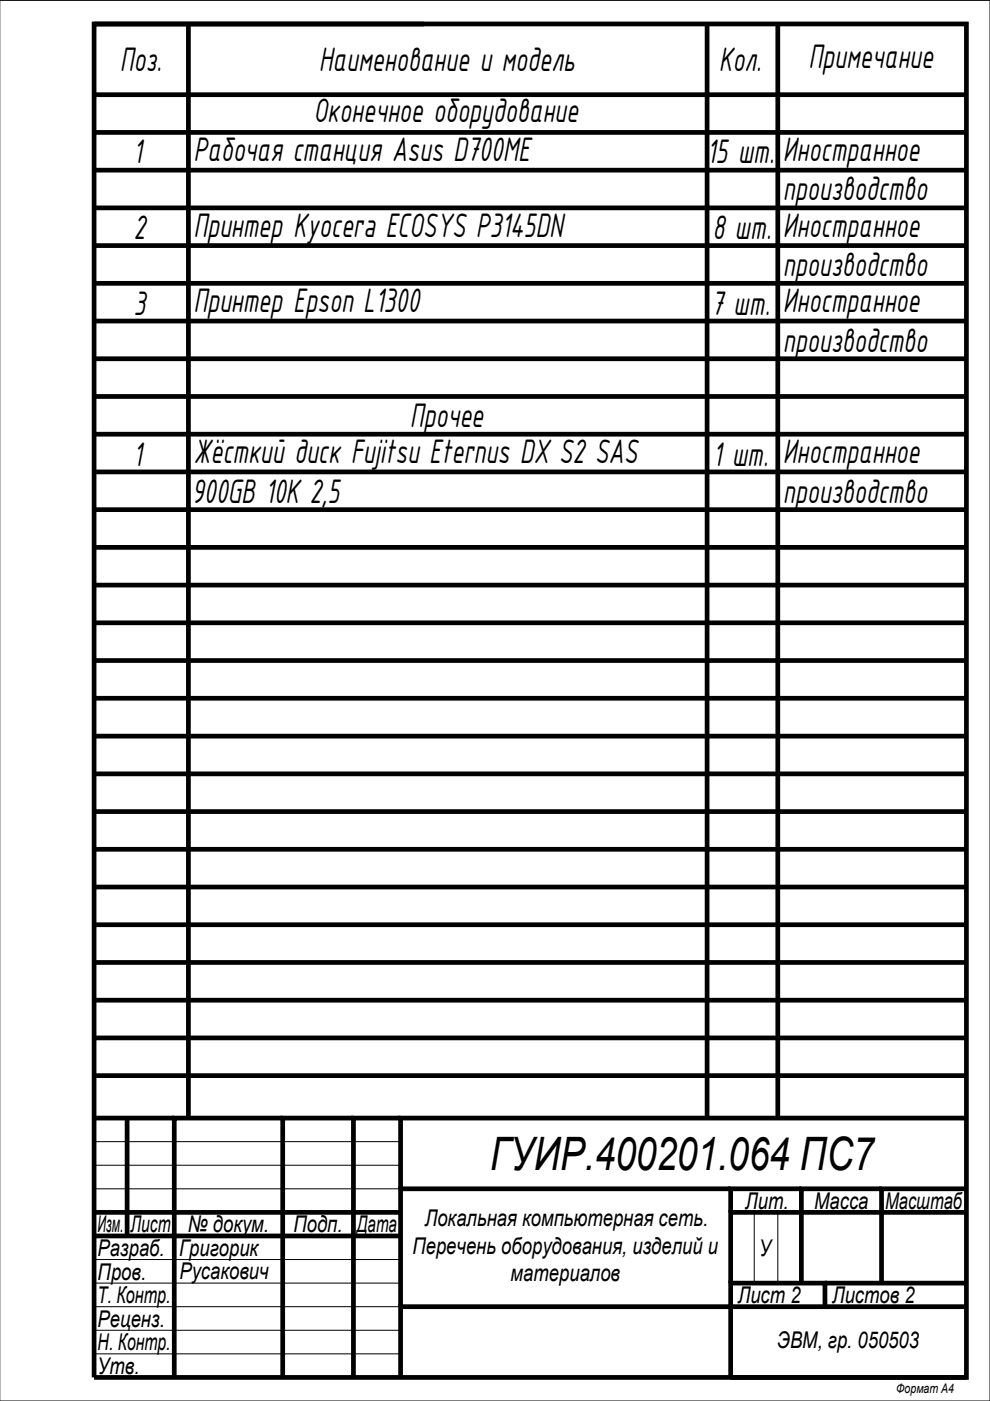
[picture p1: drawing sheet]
<svg xmlns="http://www.w3.org/2000/svg" width="210mm" height="297mm" viewBox="0 0 210 297" stroke-linecap="round" stroke-linejoin="round" font-family="sans-serif">
<defs><g id="words">
<text font-size="9.8" x="103.9" y="248.1">ГУИР.400201.064 ПС7</text>
<g font-size="7.8">
<text x="25.4" y="15.1">Поз.</text>
<text x="67.6" y="15.1">Наименование и модель</text>
<text x="152.4" y="15.1">Кол.</text>
<text x="171.4" y="14.3">Примечание</text>
<text x="66.5" y="25.8">Оконечное оборудование</text>
<text x="28.2" y="34.6">1</text>
<text x="41" y="34.1">Рабочая станция Asus D700ME</text>
<text x="149.9" y="34.6">15 шт.</text>
<text x="166" y="34.1">Иностранное</text>
<text x="166" y="42.4">производство</text>
<text x="28.3" y="50.7">2</text>
<text x="41" y="50.2">Принтер Kyocera ECOSYS P3145DN</text>
<text x="151" y="50.7">8 шт.</text>
<text x="166" y="50.2">Иностранное</text>
<text x="166" y="58.6">производство</text>
<text x="28.3" y="66.7">3</text>
<text x="41" y="66.2">Принтер Epson L1300</text>
<text x="150.8" y="66.7">7 шт.</text>
<text x="166" y="66.2">Иностранное</text>
<text x="166" y="74.6">производство</text>
<text x="86.9" y="90.6">Прочее</text>
<text x="28.2" y="98.7">1</text>
<text x="41" y="98.2">Жёсткий диск Fujitsu Eternus DX S2 SAS</text>
<text x="151.2" y="98.7">1 шт.</text>
<text x="166" y="98.2">Иностранное</text>
<text x="40.7" y="106.6">900GB 10K 2,5</text>
<text x="166" y="106.6">производство</text>
</g>
<g font-size="4.9">
<text x="158" y="256.3">Лит.</text>
<text x="172.6" y="256.3">Масса</text>
<text x="187.7" y="256.3">Масштаб</text>
<text x="20.7" y="261.3">Изм.</text>
<text x="27.7" y="261.3">Лист</text>
<text x="39.8" y="261.3">№ докум.</text>
<text x="62.2" y="261.3">Подп.</text>
<text x="75.7" y="261.3">Дата</text>
<text x="90.1" y="260">Локальная компьютерная сеть.</text>
<text x="20.7" y="266.3">Разраб.</text>
<text x="38" y="266.3">Григорик</text>
<text x="87.4" y="265.9">Перечень оборудования, изделий и</text>
<text x="160.9" y="266.3">У</text>
<text x="20.7" y="271.3">Пров.</text>
<text x="38" y="271.3">Русакович</text>
<text x="108.3" y="271.7">материалов</text>
<text x="20.7" y="281.3">Реценз.</text>
<text x="20.7" y="276.3">Т. Контр.</text>
<text x="156.4" y="276.3">Лист 2</text>
<text x="176.4" y="276.3">Листов 2</text>
<text x="20.7" y="286.3">Н. Контр.</text>
<text x="164.8" y="285.9">ЭВМ, гр. 050503</text>
<text x="20.7" y="291.3">Утв.</text>
</g>
<text font-size="2.8" x="190" y="295.3">Формат А4</text>
</g></defs>
<!-- layer: 0 -->
<g fill="none" stroke="#000" stroke-width="1" stroke-linecap="butt">
<path d="M20 5.1h184.9v286.9h-184.9zM20 5.1h69.9M39.9 5.1v232M149.9 5.1v232M164.9 5.1v232M20 20.1h184.9M20 28.1h184.9M20 36.1h184.9M20 44.1h184.9M20 52.1h184.9M20 60.1h184.9M20 68.1h184.9"/>
<path d="M20 76.1h184.9M20 84.1h184.9M20 92.1h184.9M20 100.1h184.9M20 108.1h184.9M20 116.1h184.9M20 124.1h184.9M20 132h184.9M20 140h184.9M20 148h184.9M20 156.1h184.9M20 164.1h184.9"/>
<path d="M20 172.1h184.9M20 180.1h184.9M20 188.1h184.9M20 196.1h184.9M20 204.1h184.9M20 212.1h184.9M20 237.1h16.9M20 220.1h184.9M20 228.1h184.9M26.9 237.1v24.9M59.9 237.1h-23v54.9M74.9 237.1h-15v54.9"/>
<path d="M84.9 237.1h-10v54.9M204.9 237.1h-120v15M20 257h64.9M154.9 252.1h-70v24.9M169.9 252.1h-15v4.9M186.9 252.1h-17v4.9h-15v15M204.9 257h-18v15M204.9 252.1h-18v4.9h-17v15M20 262h64.9M174.9 277v-5h-20v5h-70v15M174.9 272h30M204.9 277h-50v15h50"/>
</g>
<path d="M0 .1h209.9v296.9h-209.9zM20 5.1h14.9M20 252.1h64.9M20 247.1h64.9M20 242.1h64.9M159.9 257v15h5v-15h5M20 277h64.9M20 272h64.9M20 267h64.9M20 287h64.9M20 282h64.9" fill="none" stroke="#000" stroke-width=".21"/>
<use href="#words"/>
</svg>
